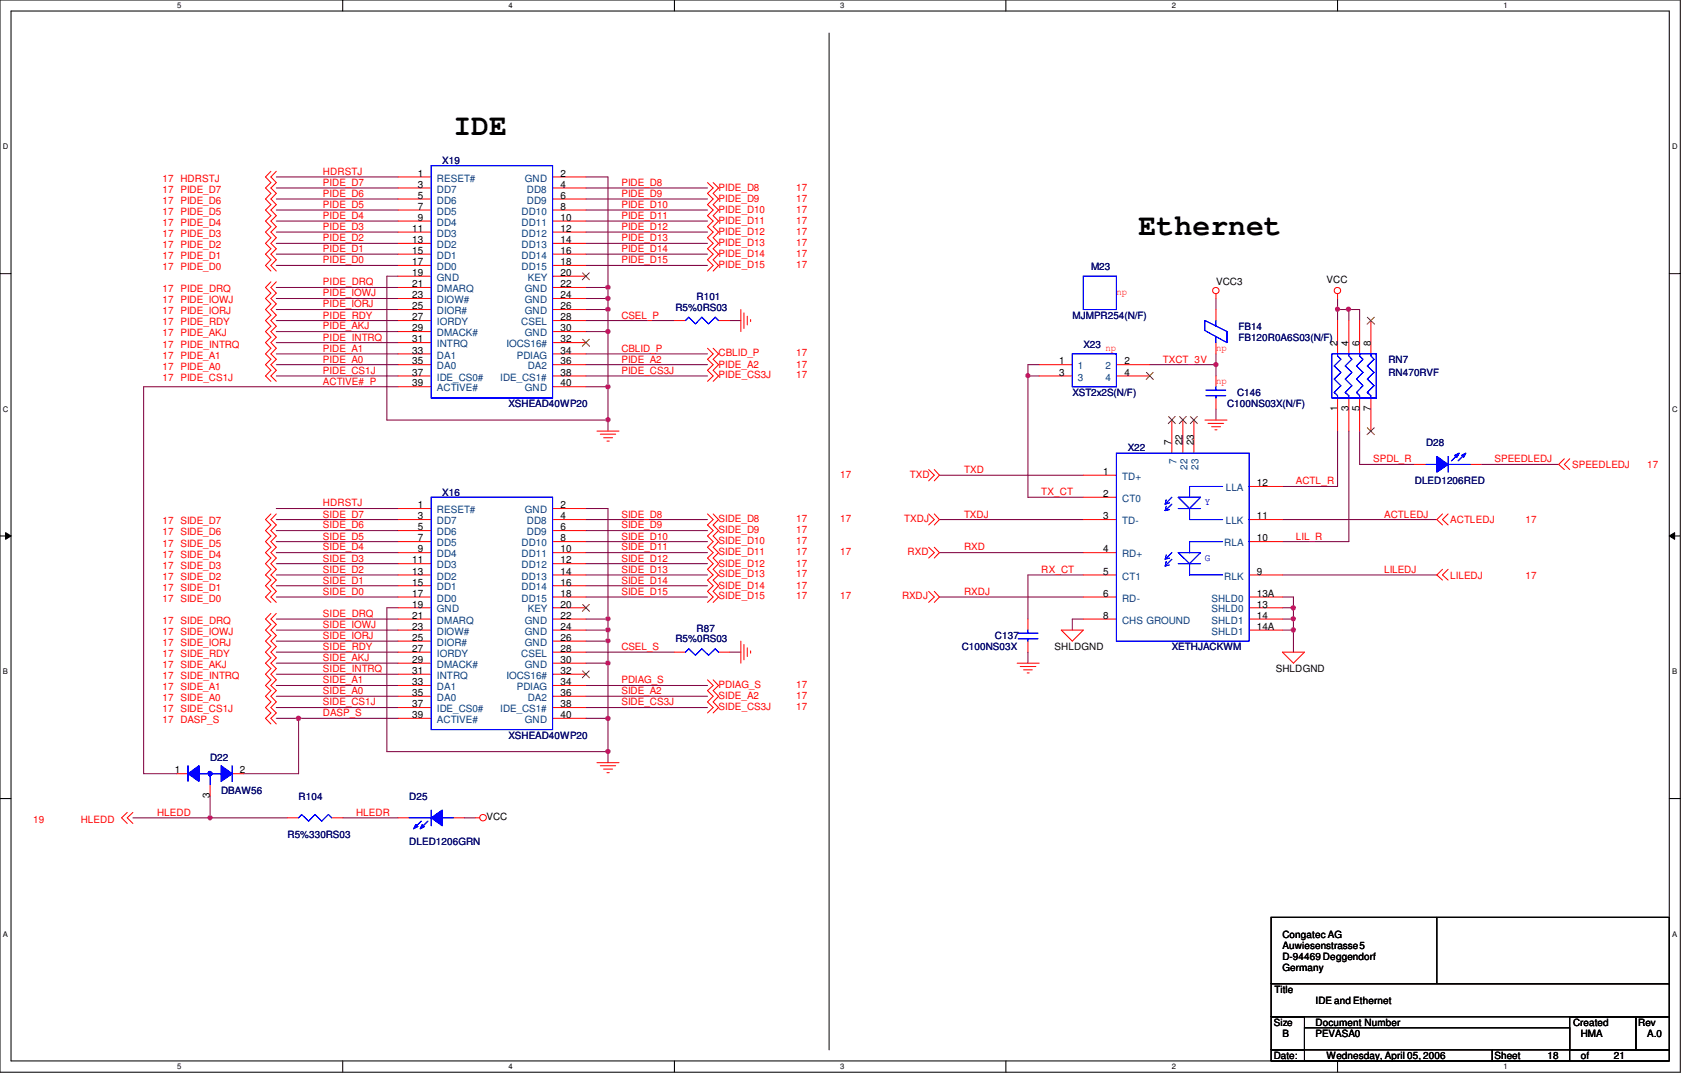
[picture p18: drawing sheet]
<svg xmlns="http://www.w3.org/2000/svg" width="278mm" height="177mm" viewBox="0 0 278 177" stroke-linecap="round" stroke-linejoin="round" font-family="sans-serif">
<defs><g id="words">
<g font-size="4.9">
<text x="74.8" y="22.4">IDE</text>
<text x="187.9" y="38.8">Ethernet</text>
</g>
<g font-size="1.7" fill="#f00">
<text x="53.3" y="28.8">HDRSTJ</text>
<text x="26.8" y="30">17 HDRSTJ</text>
<text x="26.8" y="35.5">17 PIDE_D5</text>
<text x="26.8" y="33.7">17 PIDE_D6</text>
<text x="26.8" y="31.8">17 PIDE_D7</text>
<text x="53.3" y="34.3">PIDE_D5</text>
<text x="53.3" y="32.5">PIDE_D6</text>
<text x="53.3" y="30.7">PIDE_D7</text>
<text x="102.5" y="30.7">PIDE_D8</text>
<text x="102.5" y="32.5">PIDE_D9</text>
<text x="102.5" y="34.3">PIDE_D10</text>
<text x="118.6" y="31.5">PIDE_D8</text>
<text x="118.6" y="33.3">PIDE_D9</text>
<text x="118.6" y="35.1">PIDE_D10</text>
<text x="131.4" y="31.5">17</text>
<text x="131.4" y="33.3">17</text>
<text x="131.4" y="35.1">17</text>
<text x="26.8" y="40.9">17 PIDE_D2</text>
<text x="26.8" y="39.1">17 PIDE_D3</text>
<text x="26.8" y="37.3">17 PIDE_D4</text>
<text x="53.3" y="41.6">PIDE_D1</text>
<text x="53.3" y="39.8">PIDE_D2</text>
<text x="53.3" y="38">PIDE_D3</text>
<text x="53.3" y="36.1">PIDE_D4</text>
<text x="102.5" y="36.1">PIDE_D11</text>
<text x="102.5" y="38">PIDE_D12</text>
<text x="102.5" y="39.8">PIDE_D13</text>
<text x="102.5" y="41.6">PIDE_D14</text>
<text x="118.6" y="36.9">PIDE_D11</text>
<text x="118.6" y="38.8">PIDE_D12</text>
<text x="118.6" y="40.6">PIDE_D13</text>
<text x="131.4" y="36.9">17</text>
<text x="131.4" y="38.8">17</text>
<text x="131.4" y="40.6">17</text>
<text x="26.8" y="44.6">17 PIDE_D0</text>
<text x="26.8" y="42.8">17 PIDE_D1</text>
<text x="53.3" y="43.4">PIDE_D0</text>
<text x="53.3" y="47.1">PIDE_DRQ</text>
<text x="102.5" y="43.4">PIDE_D15</text>
<text x="118.6" y="42.4">PIDE_D14</text>
<text x="118.6" y="44.2">PIDE_D15</text>
<text x="131.4" y="42.4">17</text>
<text x="131.4" y="44.2">17</text>
<text x="26.8" y="48.3">17 PIDE_DRQ</text>
<text x="26.8" y="53.7">17 PIDE_RDY</text>
<text x="26.8" y="51.9">17 PIDE_IORJ</text>
<text x="26.8" y="50">17 PIDE_IOWJ</text>
<text x="53.3" y="52.6">PIDE_RDY</text>
<text x="53.3" y="50.7">PIDE_IORJ</text>
<text x="53.3" y="48.9">PIDE_IOWJ</text>
<text x="102.5" y="52.6">CSEL_P</text>
<text x="184.2" y="48.8">np</text>
<text x="26.8" y="59.2">17 PIDE_A1</text>
<text x="26.8" y="57.4">17 PIDE_INTRQ</text>
<text x="26.8" y="55.5">17 PIDE_AKJ</text>
<text x="53.3" y="59.9">PIDE_A0</text>
<text x="53.3" y="58">PIDE_A1</text>
<text x="53.3" y="56.2">PIDE_INTRQ</text>
<text x="53.3" y="54.4">PIDE_AKJ</text>
<text x="102.5" y="59.9">PIDE_A2</text>
<text x="102.5" y="58">CBLID_P</text>
<text x="118.6" y="58.8">CBLID_P</text>
<text x="131.4" y="58.8">17</text>
<text x="182.4" y="57.9">np</text>
<text x="191.9" y="59.9">TXCT_3V</text>
<text x="200.7" y="57.9">np</text>
<text x="26.8" y="61">17 PIDE_A0</text>
<text x="26.8" y="62.9">17 PIDE_CS1J</text>
<text x="53.3" y="61.7">PIDE_CS1J</text>
<text x="53.3" y="63.5">ACTIVE#_P</text>
<text x="102.5" y="61.7">PIDE_CS3J</text>
<text x="118.6" y="60.7">PIDE_A2</text>
<text x="118.6" y="62.4">PIDE_CS3J</text>
<text x="131.4" y="60.7">17</text>
<text x="131.4" y="62.4">17</text>
<text x="200.7" y="63.4">np</text>
<text x="226.6" y="76.3">SPDL_R</text>
<text x="246.6" y="76.3">SPEEDLEDJ</text>
<text x="259.4" y="77.3">SPEEDLEDJ</text>
<text x="271.8" y="77.3">17</text>
<text x="53.3" y="83.6">HDRSTJ</text>
<text x="138.6" y="78.9">17</text>
<text x="150.1" y="78.9">TXD</text>
<text x="159.1" y="78.1">TXD</text>
<text x="171.8" y="81.7">TX_CT</text>
<text x="213.8" y="79.9">ACTL_R</text>
<text x="26.8" y="88.4">17 SIDE_D6</text>
<text x="26.8" y="86.5">17 SIDE_D7</text>
<text x="53.3" y="87.2">SIDE_D6</text>
<text x="53.3" y="85.4">SIDE_D7</text>
<text x="53.3" y="89.1">SIDE_D5</text>
<text x="102.5" y="85.4">SIDE_D8</text>
<text x="102.5" y="87.2">SIDE_D9</text>
<text x="102.5" y="89.1">SIDE_D10</text>
<text x="118.6" y="86.2">SIDE_D8</text>
<text x="118.6" y="88">SIDE_D9</text>
<text x="118.6" y="89.8">SIDE_D10</text>
<text x="131.4" y="86.2">17</text>
<text x="131.4" y="88">17</text>
<text x="131.4" y="89.8">17</text>
<text x="138.6" y="86.2">17</text>
<text x="149.2" y="86.2">TXDJ</text>
<text x="159.1" y="85.4">TXDJ</text>
<text x="213.8" y="89.1">LIL_R</text>
<text x="228.4" y="85.4">ACTLEDJ</text>
<text x="239.3" y="86.4">ACTLEDJ</text>
<text x="251.7" y="86.4">17</text>
<text x="26.8" y="95.7">17 SIDE_D2</text>
<text x="26.8" y="93.9">17 SIDE_D3</text>
<text x="26.8" y="92">17 SIDE_D4</text>
<text x="26.8" y="90.2">17 SIDE_D5</text>
<text x="53.3" y="94.5">SIDE_D2</text>
<text x="53.3" y="92.7">SIDE_D3</text>
<text x="53.3" y="90.8">SIDE_D4</text>
<text x="102.5" y="90.8">SIDE_D11</text>
<text x="102.5" y="92.7">SIDE_D12</text>
<text x="102.5" y="94.5">SIDE_D13</text>
<text x="118.6" y="91.7">SIDE_D11</text>
<text x="118.6" y="93.5">SIDE_D12</text>
<text x="118.6" y="95.3">SIDE_D13</text>
<text x="131.4" y="91.7">17</text>
<text x="131.4" y="93.5">17</text>
<text x="131.4" y="95.3">17</text>
<text x="138.6" y="91.7">17</text>
<text x="149.8" y="91.7">RXD</text>
<text x="159.1" y="90.8">RXD</text>
<text x="171.8" y="94.5">RX_CT</text>
<text x="228.4" y="94.5">LILEDJ</text>
<text x="239.3" y="95.5">LILEDJ</text>
<text x="251.7" y="95.5">17</text>
<text x="26.8" y="99.3">17 SIDE_D0</text>
<text x="26.8" y="97.5">17 SIDE_D1</text>
<text x="53.3" y="101.8">SIDE_DRQ</text>
<text x="53.3" y="98.2">SIDE_D0</text>
<text x="53.3" y="96.4">SIDE_D1</text>
<text x="102.5" y="96.4">SIDE_D14</text>
<text x="102.5" y="98.2">SIDE_D15</text>
<text x="118.6" y="97.2">SIDE_D14</text>
<text x="118.6" y="98.9">SIDE_D15</text>
<text x="131.4" y="97.2">17</text>
<text x="131.4" y="98.9">17</text>
<text x="138.6" y="98.9">17</text>
<text x="148.8" y="98.9">RXDJ</text>
<text x="159.1" y="98.2">RXDJ</text>
<text x="26.8" y="103">17 SIDE_DRQ</text>
<text x="26.8" y="106.6">17 SIDE_IORJ</text>
<text x="26.8" y="104.8">17 SIDE_IOWJ</text>
<text x="53.3" y="107.3">SIDE_RDY</text>
<text x="53.3" y="105.5">SIDE_IORJ</text>
<text x="53.3" y="103.7">SIDE_IOWJ</text>
<text x="102.5" y="107.3">CSEL_S</text>
<text x="26.8" y="112.1">17 SIDE_INTRQ</text>
<text x="26.8" y="110.2">17 SIDE_AKJ</text>
<text x="26.8" y="108.5">17 SIDE_RDY</text>
<text x="26.8" y="113.9">17 SIDE_A1</text>
<text x="53.3" y="112.8">SIDE_A1</text>
<text x="53.3" y="111">SIDE_INTRQ</text>
<text x="53.3" y="109.1">SIDE_AKJ</text>
<text x="102.5" y="112.8">PDIAG_S</text>
<text x="118.6" y="113.5">PDIAG_S</text>
<text x="131.4" y="113.5">17</text>
<text x="26.8" y="117.6">17 SIDE_CS1J</text>
<text x="26.8" y="119.4">17 DASP_S</text>
<text x="26.8" y="115.7">17 SIDE_A0</text>
<text x="53.3" y="114.6">SIDE_A0</text>
<text x="53.3" y="116.4">SIDE_CS1J</text>
<text x="53.3" y="118.2">DASP_S</text>
<text x="102.5" y="114.6">SIDE_A2</text>
<text x="102.5" y="116.4">SIDE_CS3J</text>
<text x="118.6" y="117.2">SIDE_CS3J</text>
<text x="118.6" y="115.4">SIDE_A2</text>
<text x="131.4" y="117.2">17</text>
<text x="131.4" y="115.4">17</text>
<text x="5.5" y="135.8">19</text>
<text x="13.3" y="135.8">HLEDD</text>
<text x="25.9" y="134.7">HLEDD</text>
<text x="58.8" y="134.7">HLEDR</text>
</g>
<g font-size="1.7">
<text x="69" y="29.2">1</text>
<text x="92.5" y="29.2">2</text>
<text x="69" y="31">3</text>
<text x="69" y="32.8">5</text>
<text x="69" y="34.6">7</text>
<text x="92.5" y="31">4</text>
<text x="92.5" y="32.8">6</text>
<text x="92.5" y="34.6">8</text>
<text x="68" y="38.3">11</text>
<text x="68" y="40.1">13</text>
<text x="68" y="41.9">15</text>
<text x="69" y="36.4">9</text>
<text x="92.5" y="36.4">10</text>
<text x="92.5" y="38.3">12</text>
<text x="92.5" y="40.1">14</text>
<text x="92.5" y="41.9">16</text>
<text x="68" y="43.8">17</text>
<text x="68" y="45.6">19</text>
<text x="68" y="47.4">21</text>
<text x="92.5" y="43.8">18</text>
<text x="92.5" y="45.6">20</text>
<text x="92.5" y="47.4">22</text>
<text x="200.7" y="47.1">VCC3</text>
<text x="218.9" y="46.8">VCC</text>
<text x="68" y="49.2">23</text>
<text x="68" y="51.1">25</text>
<text x="68" y="52.9">27</text>
<text x="92.5" y="49.2">24</text>
<text x="92.5" y="51.1">26</text>
<text x="92.5" y="52.9">28</text>
<text x="68" y="54.7">29</text>
<text x="68" y="56.5">31</text>
<text x="68" y="58.4">33</text>
<text x="92.5" y="54.7">30</text>
<text x="92.5" y="56.5">32</text>
<text x="92.5" y="58.4">34</text>
<text x="220.7" y="57.1" transform="rotate(-90 220.7 57.1)">2</text>
<text x="222.5" y="57.1" transform="rotate(-90 222.5 57.1)">4</text>
<text x="224.3" y="57.1" transform="rotate(-90 224.3 57.1)">6</text>
<text x="226.2" y="57.1" transform="rotate(-90 226.2 57.1)">8</text>
<text x="68" y="60.2">35</text>
<text x="68" y="62">37</text>
<text x="68" y="63.8">39</text>
<text x="92.5" y="60.2">36</text>
<text x="92.5" y="62">38</text>
<text x="92.5" y="63.8">40</text>
<text x="174.8" y="60.2">1</text>
<text x="174.8" y="62">3</text>
<text x="185.5" y="60.2">2</text>
<text x="185.5" y="62">4</text>
<text x="220.7" y="67.9" transform="rotate(-90 220.7 67.9)">1</text>
<text x="222.5" y="67.9" transform="rotate(-90 222.5 67.9)">3</text>
<text x="224.3" y="67.9" transform="rotate(-90 224.3 67.9)">5</text>
<text x="226.2" y="67.9" transform="rotate(-90 226.2 67.9)">7</text>
<text x="193.3" y="73.5" transform="rotate(-90 193.3 73.5)">7</text>
<text x="195.2" y="73.5" transform="rotate(-90 195.2 73.5)">22</text>
<text x="197" y="73.5" transform="rotate(-90 197 73.5)">23</text>
<text x="69" y="83.9">1</text>
<text x="92.5" y="83.9">2</text>
<text x="182" y="78.4">1</text>
<text x="182" y="82">2</text>
<text x="207.4" y="80.3">12</text>
<text x="69" y="85.7">3</text>
<text x="69" y="87.5">5</text>
<text x="69" y="89.4">7</text>
<text x="92.5" y="85.7">4</text>
<text x="92.5" y="87.5">6</text>
<text x="92.5" y="89.4">8</text>
<text x="182" y="85.7">3</text>
<text x="207.4" y="85.7">11</text>
<text x="207.4" y="89.4">10</text>
<text x="68" y="93">11</text>
<text x="68" y="94.9">13</text>
<text x="69" y="91.2">9</text>
<text x="92.5" y="91.2">10</text>
<text x="92.5" y="93">12</text>
<text x="92.5" y="94.9">14</text>
<text x="182" y="91.2">4</text>
<text x="182" y="94.9">5</text>
<text x="207.4" y="94.9">9</text>
<text x="68" y="96.6">15</text>
<text x="68" y="98.5">17</text>
<text x="68" y="100.3">19</text>
<text x="92.5" y="96.6">16</text>
<text x="92.5" y="98.5">18</text>
<text x="92.5" y="100.3">20</text>
<text x="182" y="98.5">6</text>
<text x="207.4" y="100.3">13</text>
<text x="207.4" y="98.5">13A</text>
<text x="68" y="102.2">21</text>
<text x="68" y="104">23</text>
<text x="68" y="105.8">25</text>
<text x="68" y="107.6">27</text>
<text x="92.5" y="102.2">22</text>
<text x="92.5" y="104">24</text>
<text x="92.5" y="105.8">26</text>
<text x="92.5" y="107.6">28</text>
<text x="174" y="107.3">SHLDGND</text>
<text x="182" y="102.2">8</text>
<text x="207.4" y="102.2">14</text>
<text x="207.4" y="104">14A</text>
<text x="68" y="109.4">29</text>
<text x="68" y="111.3">31</text>
<text x="68" y="113.1">33</text>
<text x="92.5" y="109.4">30</text>
<text x="92.5" y="111.3">32</text>
<text x="92.5" y="113.1">34</text>
<text x="210.5" y="111">SHLDGND</text>
<text x="68" y="114.9">35</text>
<text x="68" y="116.8">37</text>
<text x="68" y="118.5">39</text>
<text x="92.5" y="114.9">36</text>
<text x="92.5" y="116.8">38</text>
<text x="92.5" y="118.5">40</text>
<text x="28.8" y="127.7">1</text>
<text x="34.6" y="131.7" transform="rotate(-90 34.6 131.7)">3</text>
<text x="39.6" y="127.7">2</text>
<text x="80.3" y="135.4">VCC</text>
<text x="211.6" y="154.8">Congatec AG</text>
<text x="211.6" y="156.6">Auwiesenstrasse 5</text>
<text x="211.6" y="158.4">D-94469 Deggendorf</text>
<text x="211.6" y="160.3">Germany</text>
<text x="210.3" y="163.9">Title</text>
<text x="217.1" y="165.7">IDE and Ethernet</text>
<text x="210.2" y="169.4">Size</text>
<text x="211.6" y="171.2">B</text>
<text x="217.1" y="169.4">Document Number</text>
<text x="217.1" y="171.2">PEVASA0</text>
<text x="259.6" y="169.4">Created</text>
<text x="260.9" y="171.2">HMA</text>
<text x="270.3" y="169.4">Rev</text>
<text x="271.8" y="171.2">A.0</text>
<text x="210.2" y="174.8">Date:</text>
<text x="218.9" y="174.8">Wednesday, April 05, 2006</text>
<text x="246.6" y="174.8">Sheet</text>
<text x="255.4" y="174.8">18</text>
<text x="260.9" y="174.8">of</text>
<text x="266.3" y="174.8">21</text>
</g>
<g font-size="1.7" fill="#004080">
<text x="72.1" y="30">RESET#</text>
<text x="86.6" y="30">GND</text>
<text x="72.1" y="31.8">DD7</text>
<text x="72.1" y="33.6">DD6</text>
<text x="72.1" y="35.4">DD5</text>
<text x="86.1" y="35.4">DD10</text>
<text x="87" y="31.8">DD8</text>
<text x="87" y="33.6">DD9</text>
<text x="72.1" y="37.3">DD4</text>
<text x="72.1" y="39.1">DD3</text>
<text x="72.1" y="40.9">DD2</text>
<text x="86.1" y="37.3">DD11</text>
<text x="86.1" y="39.1">DD12</text>
<text x="86.1" y="40.9">DD13</text>
<text x="72.1" y="42.7">DD1</text>
<text x="72.1" y="44.6">DD0</text>
<text x="72.1" y="46.4">GND</text>
<text x="86.1" y="42.7">DD14</text>
<text x="86.1" y="44.6">DD15</text>
<text x="87.1" y="46.4">KEY</text>
<text x="72.1" y="48.2">DMARQ</text>
<text x="72.1" y="50">DIOW#</text>
<text x="72.1" y="51.9">DIOR#</text>
<text x="72.1" y="53.7">IORDY</text>
<text x="86" y="53.7">CSEL</text>
<text x="86.6" y="48.2">GND</text>
<text x="86.6" y="50">GND</text>
<text x="86.6" y="51.9">GND</text>
<text x="72.1" y="55.5">DMACK#</text>
<text x="72.1" y="57.3">INTRQ</text>
<text x="72.1" y="59.2">DA1</text>
<text x="83.6" y="57.3">IOCS16#</text>
<text x="85.3" y="59.2">PDIAG</text>
<text x="86.6" y="55.5">GND</text>
<text x="72.1" y="61">DA0</text>
<text x="72.1" y="62.8">IDE_CS0#</text>
<text x="72.1" y="64.6">ACTIVE#</text>
<text x="82.6" y="62.8">IDE_CS1#</text>
<text x="86.6" y="64.6">GND</text>
<text x="87.1" y="61">DA2</text>
<text x="177.9" y="61">1</text>
<text x="177.9" y="62.8">3</text>
<text x="182.4" y="61">2</text>
<text x="182.4" y="62.8">4</text>
<text x="194.1" y="76.7" transform="rotate(-90 194.1 76.7)">7</text>
<text x="196" y="77.6" transform="rotate(-90 196 77.6)">22</text>
<text x="197.8" y="77.6" transform="rotate(-90 197.8 77.6)">23</text>
<text x="185.2" y="79.2">TD+</text>
<text x="185.2" y="82.8">CT0</text>
<text x="202.3" y="81.1">LLA</text>
<text x="72.1" y="84.7">RESET#</text>
<text x="72.1" y="86.5">DD7</text>
<text x="72.1" y="88.3">DD6</text>
<text x="86.6" y="84.7">GND</text>
<text x="87" y="86.5">DD8</text>
<text x="87" y="88.3">DD9</text>
<text x="185.2" y="86.5">TD-</text>
<text x="202.3" y="86.5">LLK</text>
<text x="72.1" y="90.2">DD5</text>
<text x="72.1" y="92">DD4</text>
<text x="72.1" y="93.8">DD3</text>
<text x="72.1" y="95.7">DD2</text>
<text x="86.1" y="90.2">DD10</text>
<text x="86.1" y="92">DD11</text>
<text x="86.1" y="93.8">DD12</text>
<text x="86.1" y="95.7">DD13</text>
<text x="185.2" y="92">RD+</text>
<text x="185.2" y="95.7">CT1</text>
<text x="202" y="90.2">RLA</text>
<text x="202" y="95.7">RLK</text>
<text x="72.1" y="97.5">DD1</text>
<text x="72.1" y="99.3">DD0</text>
<text x="72.1" y="101.1">GND</text>
<text x="86.1" y="97.5">DD14</text>
<text x="86.1" y="99.3">DD15</text>
<text x="87.1" y="101.1">KEY</text>
<text x="185.2" y="99.3">RD-</text>
<text x="199.9" y="101.1">SHLD0</text>
<text x="199.9" y="99.3">SHLD0</text>
<text x="72.1" y="103">DMARQ</text>
<text x="72.1" y="104.8">DIOW#</text>
<text x="72.1" y="106.6">DIOR#</text>
<text x="86.6" y="103">GND</text>
<text x="86.6" y="104.8">GND</text>
<text x="86.6" y="106.6">GND</text>
<text x="185.2" y="103">CHS GROUND</text>
<text x="199.9" y="103">SHLD1</text>
<text x="199.9" y="104.8">SHLD1</text>
<text x="72.1" y="108.4">IORDY</text>
<text x="72.1" y="110.2">DMACK#</text>
<text x="72.1" y="112.1">INTRQ</text>
<text x="72.1" y="113.9">DA1</text>
<text x="83.6" y="112.1">IOCS16#</text>
<text x="85.3" y="113.9">PDIAG</text>
<text x="86" y="108.4">CSEL</text>
<text x="86.6" y="110.2">GND</text>
<text x="72.1" y="115.7">DA0</text>
<text x="72.1" y="117.5">IDE_CS0#</text>
<text x="72.1" y="119.3">ACTIVE#</text>
<text x="82.6" y="117.5">IDE_CS1#</text>
<text x="86.6" y="119.3">GND</text>
<text x="87.1" y="115.7">DA2</text>
</g>
<g font-size="1.7" fill="#000080">
<text x="73" y="27.1">X19</text>
<text x="180" y="44.6">M23</text>
<text x="111.5" y="51.3">R5%0RS03</text>
<text x="114.9" y="49.5">R101</text>
<text x="177" y="52.6">MJMPR254(N/F)</text>
<text x="178.8" y="57.4">X23</text>
<text x="204.3" y="54.4">FB14</text>
<text x="204.3" y="56.3">FB120R0A6S03(N/F)</text>
<text x="229.1" y="59.9">RN7</text>
<text x="177" y="65.4">XST2x2S(N/F)</text>
<text x="204.1" y="65.4">C146</text>
<text x="229.1" y="62.1">RN470RVF</text>
<text x="83.9" y="67.2">XSHEAD40WP20</text>
<text x="202.5" y="67.2">C100NS03X(N/F)</text>
<text x="186.1" y="74.5">X22</text>
<text x="235.3" y="73.6">D28</text>
<text x="73" y="81.8">X16</text>
<text x="233.5" y="80">DLED1206RED</text>
<text x="111.5" y="106">R5%0RS03</text>
<text x="114.9" y="104.3">R87</text>
<text x="158.7" y="107.3">C100NS03X</text>
<text x="164.2" y="105.5">C137</text>
<text x="193.4" y="107.3">XETHJACKWM</text>
<text x="34.7" y="125.6">D22</text>
<text x="83.9" y="121.9">XSHEAD40WP20</text>
<text x="36.5" y="131.1">DBAW56</text>
<text x="49.3" y="132">R104</text>
<text x="67.5" y="132">D25</text>
<text x="47.5" y="138.3">R5%330RS03</text>
<text x="67.5" y="139.4">DLED1206GRN</text>
</g>
<g font-size="1.7" fill="#00f">
<text x="198.8" y="83.4">Y</text>
<text x="198.8" y="92.5">G</text>
</g>
<g font-size="1.3">
<text x="29.2" y="1.4">5</text>
<text x="83.9" y="1.4">4</text>
<text x="138.6" y="1.4">3</text>
<text x="193.4" y="1.4">2</text>
<text x="248.1" y="1.4">1</text>
<text x=".5" y="24.6">D</text>
<text x="275.9" y="24.6">D</text>
<text x=".5" y="68">C</text>
<text x="275.9" y="68">C</text>
<text x=".5" y="111.3">B</text>
<text x="275.9" y="111.3">B</text>
<text x=".5" y="154.6">A</text>
<text x="275.9" y="154.6">A</text>
<text x="29.2" y="176.5">5</text>
<text x="83.9" y="176.5">4</text>
<text x="138.6" y="176.5">3</text>
<text x="193.4" y="176.5">2</text>
<text x="248.1" y="176.5">1</text>
</g>
</g></defs>
<g fill="none" stroke="#000" stroke-width=".17">
<path d="M0 0h277.3v177h-277.3zM56.6 0v1.8M111.3 0v1.8M166 0v1.8M220.7 0v1.8M1.8 1.8h273.7v173.3h-273.7zM0 45.2h1.8M275.5 45.2h1.8M0 88.5h1.8M.9 87.9l.9 .6-.9 .5zM275.5 88.5l.8-.6v1.1zM275.5 88.5h1.8"/>
<path d="M0 131.8h1.8M275.5 131.8h1.8M56.6 175.1v1.9M111.3 175.1v1.9M166 175.1v1.9M220.7 175.1v1.9"/>
</g>
<path d="M.9 87.9l.9 .6-.9 .5zM275.5 88.5l.8-.6v1.1z" fill="#000"/>
<g fill="none" stroke="#800040" stroke-width=".17">
<path d="M45.6 87.6h20.1M45.6 85.8h20.1M96.7 87.6h20M96.7 85.8h20M96.7 89.4h20M96.7 91.2h20M96.7 93h20M96.7 94.9h20M96.7 96.7h20M96.7 98.5h20M45.6 114.9h20.1M45.6 113.2h20.1"/>
<path d="M45.6 116.8h20.1M45.6 111.3h20.1M45.6 109.5h20.1M45.6 102.2h20.1M45.6 107.6h20.1M45.6 105.8h20.1M45.6 104h20.1M49.3 118.6h16.4M96.7 114.9h20M96.7 116.8h20"/>
</g>
<circle cx="49.2" cy="118.6" r=".37" fill="#f0f"/>
<circle cx="49.2" cy="118.6" r=".37" fill="none" stroke="#f0f" stroke-width=".17"/>
<g fill="none" stroke="#800040" stroke-width=".17">
<path d="M45.6 29.2h20.1M45.6 38.3h20.1M45.6 36.5h20.1M45.6 34.7h20.1M45.6 32.8h20.1M45.6 31h20.1M96.7 29.2h3.6v20.1M96.7 38.3h20M96.7 36.5h20M96.7 34.7h20M96.7 32.8h20M96.7 31h20"/>
<path d="M45.6 43.8h20.1M45.6 42h20.1M45.6 40.2h20.1M45.6 58.4h20.1M45.6 56.6h20.1M45.6 54.7h20.1M45.6 47.5h20.1M45.6 52.9h20.1M45.6 51.1h20.1M45.6 49.3h20.1M96.7 43.8h20M96.7 42h20"/>
<path d="M96.7 40.2h20M96.7 58.4h20M96.7 47.5h3.6M96.7 52.9h14.6M23.7 63.8h42M45.6 60.2h20.1M45.6 62.1h20.1M96.7 60.2h20M96.7 62.1h20M45.6 98.5h20.1M45.6 96.7h20.1M45.6 94.9h20.1"/>
<path d="M45.6 93h20.1M45.6 91.2h20.1M45.6 89.4h20.1M45.6 83.9h20.1M96.7 113.2h20"/>
</g>
<circle cx="100.3" cy="47.4" r=".35" fill="#f0f"/>
<circle cx="100.3" cy="47.4" r=".35" fill="none" stroke="#f0f" stroke-width=".17"/>
<path d="M96.7 49.3h3.6v1.8" fill="none" stroke="#800040" stroke-width=".17"/>
<circle cx="100.3" cy="49.2" r=".35" fill="#f0f"/>
<circle cx="100.3" cy="49.2" r=".35" fill="none" stroke="#f0f" stroke-width=".17"/>
<path d="M96.7 51.1h3.6v3.6" fill="none" stroke="#800040" stroke-width=".17"/>
<circle cx="100.3" cy="51.1" r=".35" fill="#f0f"/>
<circle cx="100.3" cy="51.1" r=".35" fill="none" stroke="#f0f" stroke-width=".17"/>
<path d="M65.7 45.6h-1.9v23.7h36.5M96.7 54.7h3.6M96.7 63.8h3.6" fill="none" stroke="#800040" stroke-width=".17"/>
<circle cx="100.3" cy="69.3" r=".35" fill="#f0f"/>
<circle cx="100.3" cy="69.3" r=".35" fill="none" stroke="#f0f" stroke-width=".17"/>
<path d="M120.4 52.9h1.9M100.3 69.3v1.9M96.7 83.9h3.6v20.1M96.7 107.6h14.6M96.7 102.2h3.6M120.4 107.6h1.9" fill="none" stroke="#800040" stroke-width=".17"/>
<circle cx="100.3" cy="102.1" r=".35" fill="#f0f"/>
<circle cx="100.3" cy="102.1" r=".35" fill="none" stroke="#f0f" stroke-width=".17"/>
<path d="M96.7 104h3.6v1.8" fill="none" stroke="#800040" stroke-width=".17"/>
<circle cx="100.3" cy="104" r=".36" fill="#f0f"/>
<circle cx="100.3" cy="104" r=".36" fill="none" stroke="#f0f" stroke-width=".17"/>
<path d="M96.7 105.8h3.6v3.7" fill="none" stroke="#800040" stroke-width=".17"/>
<circle cx="100.3" cy="105.8" r=".35" fill="#f0f"/>
<circle cx="100.3" cy="105.8" r=".35" fill="none" stroke="#f0f" stroke-width=".17"/>
<path d="M96.7 109.5h3.6M100.3 118.6v5.5" fill="none" stroke="#800040" stroke-width=".17"/>
<circle cx="100.3" cy="118.6" r=".36" fill="#f0f"/>
<circle cx="100.3" cy="118.6" r=".36" fill="none" stroke="#f0f" stroke-width=".17"/>
<path d="M96.7 118.6h3.6M63.8 124.1h36.5" fill="none" stroke="#800040" stroke-width=".17"/>
<circle cx="100.3" cy="124" r=".35" fill="#f0f"/>
<circle cx="100.3" cy="124" r=".35" fill="none" stroke="#f0f" stroke-width=".17"/>
<path d="M100.3 54.7v9.1M65.7 100.3h-1.9v23.8M100.3 124.1v1.8" fill="none" stroke="#800040" stroke-width=".17"/>
<circle cx="100.3" cy="54.7" r=".36" fill="#f0f"/>
<circle cx="100.3" cy="54.7" r=".36" fill="none" stroke="#f0f" stroke-width=".17"/>
<path d="M100.3 63.8v5.5" fill="none" stroke="#800040" stroke-width=".17"/>
<circle cx="100.3" cy="63.9" r=".35" fill="#f0f"/>
<circle cx="100.3" cy="63.9" r=".35" fill="none" stroke="#f0f" stroke-width=".17"/>
<path d="M100.3 109.5v9.1" fill="none" stroke="#800040" stroke-width=".17"/>
<circle cx="100.3" cy="109.4" r=".35" fill="#f0f"/>
<circle cx="100.3" cy="109.4" r=".35" fill="none" stroke="#f0f" stroke-width=".17"/>
<path d="M23.7 63.8v63.9h5.5M45.6 118.6h3.7v9.1h-9.1M34.7 131.4v3.6" fill="none" stroke="#800040" stroke-width=".17"/>
<circle cx="34.7" cy="135" r=".35" fill="#f0f"/>
<circle cx="34.7" cy="135" r=".35" fill="none" stroke="#f0f" stroke-width=".17"/>
<path d="M155 78.4h23.8M244.4 76.7h12.8M155 91.2h23.8M155 98.5h23.8M155 85.8h23.8M211.6 85.8h25.5M211.6 94.9h25.5M178.8 102.2h-1.9v1.8M211.6 102.2h1.8M34.7 135h12.8M56.6 135h9.1M76.6 135h1.8" fill="none" stroke="#800040" stroke-width=".17"/>
<circle cx="213.4" cy="102.1" r=".36" fill="#f0f"/>
<circle cx="213.4" cy="102.1" r=".36" fill="none" stroke="#f0f" stroke-width=".17"/>
<path d="M220.7 49.3v1.8M224.4 51.1h-1.8v1.8M220.7 71.2v9.1h-9.1M222.6 71.2v18.2h-11M213.4 104v3.6" fill="none" stroke="#800040" stroke-width=".17"/>
<circle cx="222.5" cy="51.1" r=".35" fill="#f0f"/>
<circle cx="222.5" cy="51.1" r=".35" fill="none" stroke="#f0f" stroke-width=".17"/>
<path d="M220.7 51.1v1.8M224.4 51.1v1.8M169.6 62.1v20h9.2M224.4 71.2v5.5h9.1M178.8 94.9h-9.2v7.3M169.6 107.6v1.9" fill="none" stroke="#800040" stroke-width=".17"/>
<circle cx="169.6" cy="62" r=".35" fill="#f0f"/>
<circle cx="169.6" cy="62" r=".35" fill="none" stroke="#f0f" stroke-width=".17"/>
<path d="M171.5 60.2h-1.9v1.9h1.9M200.7 60.2v1.9" fill="none" stroke="#800040" stroke-width=".17"/>
<circle cx="200.6" cy="60.2" r=".35" fill="#f0f"/>
<circle cx="200.6" cy="60.2" r=".35" fill="none" stroke="#f0f" stroke-width=".17"/>
<path d="M200.7 58.4v1.8h-11M200.7 49.3v1.8M200.7 67.5v1.8M213.4 100.3v1.9" fill="none" stroke="#800040" stroke-width=".17"/>
<circle cx="213.4" cy="100.3" r=".37" fill="#f0f"/>
<circle cx="213.4" cy="100.3" r=".37" fill="none" stroke="#f0f" stroke-width=".17"/>
<path d="M220.7 51.1h1.9M211.6 100.3h1.8" fill="none" stroke="#800040" stroke-width=".17"/>
<circle cx="220.7" cy="51.1" r=".36" fill="#f0f"/>
<circle cx="220.7" cy="51.1" r=".36" fill="none" stroke="#f0f" stroke-width=".17"/>
<path d="M211.6 98.5h1.8v1.8M211.6 104h1.8M21.9 135h12.8" fill="none" stroke="#800040" stroke-width=".17"/>
<circle cx="213.4" cy="104" r=".37" fill="#f0f"/>
<circle cx="213.4" cy="104" r=".37" fill="none" stroke="#f0f" stroke-width=".17"/>
<path d="M213.4 102.2v1.8" fill="none" stroke="#800040" stroke-width=".17"/>
<g fill="none" stroke="#f00" stroke-width=".17">
<path d="M44.7 28.3l-.9 .9 .9 .9-.9 .9 .9 .9-.9 .9 .9 1-.9 .9 .9 .9-.9 .9 .9 .9-.9 .9 .9 .9-.9 1 .9 .9-.9 .9 .9 .9-.9 .9 .9 .9M45.6 28.3l-.9 .9 .9 .9-.9 .9 .9 .9-.9 .9 .9 1-.9 .9 .9 .9-.9 .9 .9 .9-.9 .9 .9 .9-.9 1 .9 .9-.9 .9 .9 .9-.9 .9 .9 .9M116.7 30.1l1 .9-1 .9 1 .9-1 1 1 .9-1 .9 1 .9-1 .9 1 .9-1 .9 1 1-1 .9 1 .9-1 .9 1 .9-1 .9M117.7 30.1l.9 .9-.9 .9 .9 .9-.9 1 .9 .9-.9 .9 .9 .9-.9 .9 .9 .9-.9 .9 .9 1-.9 .9 .9 .9-.9 .9 .9 .9-.9 .9M44.7 46.5l-.9 1 .9 .9-.9 .9 .9 .9-.9 .9 .9 .9-.9 .9 .9 .9-.9 .9 .9 1-.9 .9 .9 .9-.9 .9 .9 .9-.9 .9 .9 .9-.9 1 .9 .8M45.6 46.5l-.9 1 .9 .9-.9 .9 .9 .9-.9 .9 .9 .9-.9 .9 .9 .9-.9 .9 .9 1-.9 .9 .9 .9-.9 .9 .9 .9-.9 .9 .9 .9-.9 1 .9 .8M116.7 57.5l1 .9-1 .9 1 .9-1 .9 1 1-1 .8M117.7 57.5l.9 .9-.9 .9 .9 .9-.9 .9 .9 1-.9 .8M122.3 51.1v3.6M122.8 51.6v2.6M123.3 52.2v1.4M123.9 52.7v.4"/>
<path d="M200.7 48.5v.8M200.7 51.1v1.8M200.7 56.6v1.8M220.7 48.5v.8M98.5 71.2h3.6M99.1 71.7h2.5M99.6 72.3h1.5M100.2 72.8h.3M153.2 77.5l1 .9-1 1M154.2 77.5l.8 .9-.8 1M171.5 60.2h5.4M171.5 62.1h5.4"/>
<path d="M184.2 60.2h5.5M184.2 62.1h5.5M198.8 69.3h3.7M199.3 69.9h2.6M199.9 70.4h1.5M200.5 70.9h.3M200.7 62.1v1.7M200.7 65.7v1.8M233.5 76.7h1.8M242.6 76.7h1.8M258.1 75.7l-.9 1 .9 .8M259 75.7l-.9 1 .9 .8"/>
<path d="M44.7 84.8l-.9 1 .9 .9-.9 .9 .9 .9-.9 .9 .9 .9-.9 .9 .9 .9-.9 .9 .9 1-.9 .9 .9 .9-.9 .9 .9 .9-.9 .9 .9 .9M45.6 84.8l-.9 1 .9 .9-.9 .9 .9 .9-.9 .9 .9 .9-.9 .9 .9 .9-.9 .9 .9 1-.9 .9 .9 .9-.9 .9 .9 .9-.9 .9 .9 .9M65.7 83.9h5.5M65.7 85.8h5.5M65.7 87.6h5.5M65.7 89.4h5.5M65.7 91.2h5.5M65.7 93h5.5M65.7 94.9h5.5M65.7 96.7h5.5M65.7 98.5h5.5M91.2 83.9h5.5"/>
<path d="M91.2 85.8h5.5M91.2 87.6h5.5M91.2 89.4h5.5M91.2 91.2h5.5M91.2 93h5.5M91.2 94.9h5.5M91.2 96.7h5.5M91.2 98.5h5.5M116.7 84.8l1 1-1 .9 1 .9-1 .9 1 .9-1 .9 1 .9-1 .9 1 .9-1 1 1 .9-1 .9 1 .9-1 .9 1 .9-1 .9M117.7 84.8l.9 1-.9 .9 .9 .9-.9 .9 .9 .9-.9 .9 .9 .9-.9 .9 .9 .9-.9 1 .9 .9-.9 .9 .9 .9-.9 .9 .9 .9-.9 .9M153.2 90.3l1 .9-1 .9M153.2 97.6l1 .9-1 .9"/>
<path d="M153.2 84.8l1 1-1 .9M154.2 90.3l.8 .9-.8 .9M154.2 97.6l.8 .9-.8 .9M154.2 84.8l.8 1-.8 .9M238 84.8l-.9 1 .9 .9M238 94l-.9 .9 .9 .9M239 94l-1 .9 1 .9M239 84.8l-1 1 1 .9M44.7 101.3l-.9 .9 .9 .9-.9 .9 .9 .9-.9 .9 .9 .9-.9 .9 .9 1-.9 .9 .9 .9-.9 .9 .9 .9-.9 1 .9 .8-.9 .9 .9 1-.9 .9 .9 .9-.9 .9 .9 .9M45.6 101.3l-.9 .9 .9 .9-.9 .9 .9 .9-.9 .9 .9 .9-.9 .9 .9 1-.9 .9 .9 .9-.9 .9 .9 .9-.9 1 .9 .8-.9 .9 .9 1-.9 .9 .9 .9-.9 .9 .9 .9M65.7 109.5h5.5M65.7 107.6h5.5"/>
<path d="M65.7 104h5.5M65.7 100.3h5.5M65.7 102.2h5.5M65.7 105.8h5.5M65.7 111.3h5.5M65.7 113.2h5.5M65.7 114.9h5.5M65.7 116.8h5.5M65.7 118.6h5.5M91.2 109.5h5.5M91.2 107.6h5.5M91.2 104h5.5"/>
<path d="M91.2 100.3h5.5M91.2 102.2h5.5M91.2 105.8h5.5M91.2 111.3h5.5M91.2 113.2h5.5M91.2 114.9h5.5M91.2 116.8h5.5M91.2 118.6h5.5M116.7 112.2l1 1-1 .8 1 .9-1 1 1 .9-1 .9M117.7 112.2l.9 1-.9 .8 .9 .9-.9 1 .9 .9-.9 .9M122.3 105.8v3.7M122.8 106.4v2.5"/>
<path d="M123.3 106.9v1.5M123.9 107.4v.4M167.8 109.5h3.7M168.4 110h2.5M168.9 110.6h1.4M169.5 111.1h.3M175.1 104h3.7l-1.9 1.8zM211.6 107.6h3.7l-1.9 1.9zM21 134.1l-.9 .9 .9 .9M21.9 134.1l-.9 .9 .9 .9M78.4 135h.8M98.5 125.9h3.6"/>
<path d="M99.1 126.4h2.5M99.6 127h1.5M100.2 127.5h.3"/>
<circle cx="200.6" cy="48" r=".52"/>
<circle cx="220.7" cy="48" r=".53"/>
<circle cx="79.7" cy="135" r=".54"/>
</g>
<path d="M136.8 5.5v167.8M209.8 151.4h65.7v11h-65.7zM237.1 151.4v11M209.8 162.4h65.7v5.4h-65.7zM209.8 167.8h5.5v5.5h-5.5zM209.8 173.3h36.4v1.8h-36.4zM215.3 169.7h43.7v5.4h-43.7zM246.2 173.3h29.3v1.8h-29.3zM259 167.8h10.9v5.5h-10.9zM269.9 167.8h5.6v5.5h-5.6z" fill="none" stroke="#000" stroke-width=".17"/>
<g fill="none" stroke="#00f" stroke-width=".17">
<path d="M176.9 58.4h7.3v5.4h-7.3zM178.8 45.6h5.4v5.5h-5.4zM198.8 52.9l3.7 1.8v1.9l-3.7-2zM200.7 52.9v.9M200.7 55.7v.9M199 64.4h3.3M199 65.3h3.3M200.7 63.8v.6M200.7 65.3v.4M235.3 76.7h1.8M239 75.4v2.5M239 76.7h3.6"/>
<path d="M71.2 82.1h20v38.3h-20z"/>
</g>
<path d="M189.2 61.5l1.1 1.2M190.3 61.5l-1.2 1.2M96.1 99.8l1.2 1.1M97.2 99.8l-1.1 1.1M96.1 110.7l1.2 1.2M97.2 110.7l-1.1 1.2" fill="none" stroke="#804000" stroke-width=".17"/>
<path d="M237.1 75.4l1.9 1.3-1.9 1.2z" fill="#00f"/>
<path d="M237.1 75.4l1.9 1.3-1.9 1.2z" fill="none" stroke="#00f" stroke-width=".17"/>
<path d="M241.2 75.2l.7-.4-.4 .7z" fill="#00f"/>
<path d="M241.2 75.2l.7-.4-.4 .7z" fill="none" stroke="#00f" stroke-width=".17"/>
<path d="M240 75.2l.8-.4-.4 .7z" fill="#00f"/>
<path d="M235.3 76.7h1.8M239 75.4v2.5M239 76.7h3.6M240 75.2l.8-.4-.4 .7zM240.6 75l-1.1 1.1M241.7 75l-1.1 1.1" fill="none" stroke="#00f" stroke-width=".17"/>
<path d="M237.1 75.4l1.9 1.3-1.9 1.2z" fill="#00f"/>
<path d="M237.1 75.4l1.9 1.3-1.9 1.2z" fill="none" stroke="#00f" stroke-width=".17"/>
<path d="M241.2 75.2l.7-.4-.4 .7z" fill="#00f"/>
<path d="M241.2 75.2l.7-.4-.4 .7z" fill="none" stroke="#00f" stroke-width=".17"/>
<path d="M240 75.2l.8-.4-.4 .7z" fill="#00f"/>
<g fill="none" stroke="#00f" stroke-width=".17">
<path d="M184.2 74.8h21.9v31h-21.9zM240 75.2l.8-.4-.4 .7zM240.6 75l-1.1 1.1M241.7 75l-1.1 1.1M192.4 82.5l-.1 .7M192.4 83.6l-.1 .7M192.4 92.7l-.1 .7M192.4 91.6l-.1 .7M193 83l-.7 .2M193 84.1l-.7 .2M193 92.1l-.7 .2M193 93.3l-.7 .1"/>
<path d="M193.4 82.1l-1.1 1.1M193.4 83.2l-1.1 1.1M193.4 91.2l-1.1 1.1M193.4 92.3l-1.1 1.1M194.4 82.1h3.7l-1.8 1.8zM194.4 83.9h3.7M194.4 91.2h3.7l-1.8 1.8zM194.4 93h3.7M196.3 83.9v1.9h5.5M196.3 93v1.9h5.5M201.8 80.3h-5.5v1.8M201.8 89.4h-5.5v1.8"/>
<path d="M113.1 107.6l.6-.5 1.1 1.1 1-1.1 1.1 1.1 1.1-1.1 .6 .5M168 104.5h3.3M168 105.4h3.3M169.6 104v.5M169.6 105.4v.4M49.3 135l.5-.6 1.1 1.1 1.1-1.1 1.1 1.1 1.1-1.1 .5 .6M67.5 135h3.7M71.2 133.7v2.6M73 135h1.8"/>
</g>
<g fill="none" stroke="#f00" stroke-width=".17">
<path d="M178.8 78.4h5.4M193.4 69.3v5.5M195.2 69.3v5.5M197 69.3v5.5M178.8 82.1h5.4M178.8 85.8h5.4M178.8 91.2h5.4M178.8 94.9h5.4M178.8 98.5h5.4M206.1 85.8h5.5M206.1 94.9h5.5M206.1 98.5h5.5"/>
<path d="M206.1 80.3h5.5M206.1 89.4h5.5M111.3 107.6h1.8M118.6 107.6h1.8M169.6 102.2v1.8M169.6 105.8v1.8M178.8 102.2h5.4M206.1 102.2h5.5M206.1 100.3h5.5M206.1 104h5.5M47.5 135h1.8M54.7 135h1.9"/>
<path d="M65.7 135h1.8M74.8 135h1.8"/>
</g>
<path d="M192.8 68.7l1.2 1.2M193.9 68.7l-1.1 1.2M194.6 68.7l1.2 1.2M195.7 68.7l-1.1 1.2M196.4 68.7l1.2 1.2M197.6 68.7l-1.2 1.2" fill="none" stroke="#804000" stroke-width=".17"/>
<path d="M71.2 135l1.8-1.3v2.6z" fill="#00f"/>
<path d="M71.2 135l1.8-1.3v2.6z" fill="none" stroke="#00f" stroke-width=".17"/>
<path d="M68.6 136.1l.4 .3-.8 .4z" fill="#00f"/>
<path d="M68.6 136.1l.4 .3-.8 .4z" fill="none" stroke="#00f" stroke-width=".17"/>
<path d="M69.7 136.1l.4 .3-.8 .4z" fill="#00f"/>
<path d="M67.5 135h3.7M69.5 135.5l-1.1 1.1M69.7 136.1l.4 .3-.8 .4zM70.6 135.5l-1.1 1.1M71.2 133.7v2.6M73 135h1.8" fill="none" stroke="#00f" stroke-width=".17"/>
<path d="M71.2 135l1.8-1.3v2.6z" fill="#00f"/>
<path d="M71.2 135l1.8-1.3v2.6z" fill="none" stroke="#00f" stroke-width=".17"/>
<path d="M68.6 136.1l.4 .3-.8 .4z" fill="#00f"/>
<path d="M68.6 136.1l.4 .3-.8 .4z" fill="none" stroke="#00f" stroke-width=".17"/>
<path d="M69.7 136.1l.4 .3-.8 .4z" fill="#00f"/>
<path d="M69.5 135.5l-1.1 1.1M69.7 136.1l.4 .3-.8 .4zM70.6 135.5l-1.1 1.1" fill="none" stroke="#00f" stroke-width=".17"/>
<path d="M29.2 127.7h1.8M34.7 129.5v1.9M38.3 127.7h1.9" fill="none" stroke="#f00" stroke-width=".17"/>
<path d="M31 127.7l1.8-1.3v2.6z" fill="#00f"/>
<path d="M31 127.7l1.8-1.3v2.6zM31 126.4v2.6M32.8 127.7h3.7M34.7 127.7v1.8" fill="none" stroke="#00f" stroke-width=".17"/>
<path d="M36.5 126.4l1.8 1.3-1.8 1.3z" fill="#00f"/>
<path d="M36.5 126.4l1.8 1.3-1.8 1.3z" fill="none" stroke="#00f" stroke-width=".17"/>
<circle cx="34.7" cy="127.7" r=".35" fill="#00f"/>
<g fill="none" stroke="#00f" stroke-width=".17">
<path d="M38.3 126.4v2.6"/>
<circle cx="34.7" cy="127.7" r=".35"/>
</g>
<path d="M31 127.7l1.8-1.3v2.6z" fill="#00f"/>
<path d="M31 127.7l1.8-1.3v2.6zM31 126.4v2.6M32.8 127.7h3.7M34.7 127.7v1.8" fill="none" stroke="#00f" stroke-width=".17"/>
<path d="M36.5 126.4l1.8 1.3-1.8 1.3z" fill="#00f"/>
<path d="M36.5 126.4l1.8 1.3-1.8 1.3z" fill="none" stroke="#00f" stroke-width=".17"/>
<circle cx="34.7" cy="127.7" r=".35" fill="#00f"/>
<g fill="none" stroke="#00f" stroke-width=".17">
<path d="M71.2 27.3h20v38.4h-20zM113.1 52.9l.6-.5 1.1 1.1 1-1.1 1.1 1.1 1.1-1.1 .6 .5M219.8 58.4h7.3v7.3h-7.3zM220.7 58.4v.4l.6 .5-1.1 1.1 1.1 1.1-1.1 1.1 1.1 1.1-1.1 1.1 .5 .5v.4M222.6 58.4v.4l.5 .5-1.1 1.1 1.1 1.1-1.1 1.1 1.1 1.1-1.1 1.1M224.4 58.4v.4l.5 .5-1.1 1.1 1.1 1.1-1.1 1.1 1.1 1.1-1.1 1.1M226.2 58.4v.4l.5 .5-1.1 1.1 1.1 1.1-1.1 1.1 1.1 1.1-1.1 1.1M222 64.8l.2 .2M222 64.8l.6 .5v.4M223.8 64.8l.2 .2M223.8 64.8l.6 .5v.4M225.6 64.8l.2 .2"/>
<path d="M225.6 64.8l.6 .5v.4M38.3 126.4v2.6"/>
<circle cx="34.7" cy="127.7" r=".35"/>
</g>
<g fill="none" stroke="#f00" stroke-width=".17">
<path d="M65.7 29.2h5.5M65.7 31h5.5M65.7 32.8h5.5M65.7 34.7h5.5M65.7 36.5h5.5M65.7 38.3h5.5M91.2 29.2h5.5M91.2 31h5.5M91.2 32.8h5.5M91.2 34.7h5.5M91.2 36.5h5.5M91.2 38.3h5.5"/>
<path d="M65.7 40.2h5.5M65.7 42h5.5M65.7 43.8h5.5M65.7 45.6h5.5M65.7 47.5h5.5M65.7 49.3h5.5M65.7 51.1h5.5M65.7 52.9h5.5M65.7 54.7h5.5M65.7 56.6h5.5M65.7 58.4h5.5M91.2 40.2h5.5"/>
<path d="M91.2 42h5.5M91.2 43.8h5.5M91.2 45.6h5.5M91.2 47.5h5.5M91.2 49.3h5.5M91.2 51.1h5.5M91.2 52.9h5.5M91.2 54.7h5.5M91.2 56.6h5.5M91.2 58.4h5.5M111.3 52.9h1.8M118.6 52.9h1.8"/>
<path d="M220.7 52.9v5.5M222.6 52.9v5.5M224.4 52.9v5.5M226.2 52.9v5.5M65.7 60.2h5.5M65.7 62.1h5.5M65.7 63.8h5.5M91.2 60.2h5.5M91.2 62.1h5.5M91.2 63.8h5.5M220.7 65.7v5.5M222.6 65.7v5.5"/>
<path d="M224.4 65.7v5.5M226.2 65.7v5.5"/>
</g>
<path d="M96.1 45l1.2 1.2M96.1 56l1.2 1.1M97.2 45l-1.1 1.2M97.2 56l-1.1 1.1M225.6 52.4l1.2 1.1M226.8 52.4l-1.2 1.1M225.6 70.6l1.2 1.2M226.8 70.6l-1.2 1.2" fill="none" stroke="#804000" stroke-width=".17"/>
<circle cx="49.2" cy="118.6" r=".37" fill="#f0f"/>
<circle cx="49.2" cy="118.6" r=".37" fill="none" stroke="#f0f" stroke-width=".17"/>
<circle cx="100.3" cy="47.4" r=".35" fill="#f0f"/>
<circle cx="100.3" cy="47.4" r=".35" fill="none" stroke="#f0f" stroke-width=".17"/>
<circle cx="100.3" cy="49.2" r=".35" fill="#f0f"/>
<circle cx="100.3" cy="49.2" r=".35" fill="none" stroke="#f0f" stroke-width=".17"/>
<circle cx="100.3" cy="51.1" r=".35" fill="#f0f"/>
<circle cx="100.3" cy="51.1" r=".35" fill="none" stroke="#f0f" stroke-width=".17"/>
<circle cx="100.3" cy="69.3" r=".35" fill="#f0f"/>
<circle cx="100.3" cy="69.3" r=".35" fill="none" stroke="#f0f" stroke-width=".17"/>
<circle cx="100.3" cy="102.1" r=".35" fill="#f0f"/>
<circle cx="100.3" cy="102.1" r=".35" fill="none" stroke="#f0f" stroke-width=".17"/>
<circle cx="100.3" cy="104" r=".36" fill="#f0f"/>
<circle cx="100.3" cy="104" r=".36" fill="none" stroke="#f0f" stroke-width=".17"/>
<circle cx="100.3" cy="105.8" r=".35" fill="#f0f"/>
<circle cx="100.3" cy="105.8" r=".35" fill="none" stroke="#f0f" stroke-width=".17"/>
<circle cx="100.3" cy="118.6" r=".36" fill="#f0f"/>
<circle cx="100.3" cy="118.6" r=".36" fill="none" stroke="#f0f" stroke-width=".17"/>
<circle cx="100.3" cy="124" r=".35" fill="#f0f"/>
<circle cx="100.3" cy="124" r=".35" fill="none" stroke="#f0f" stroke-width=".17"/>
<circle cx="100.3" cy="54.7" r=".36" fill="#f0f"/>
<circle cx="100.3" cy="54.7" r=".36" fill="none" stroke="#f0f" stroke-width=".17"/>
<circle cx="100.3" cy="63.9" r=".35" fill="#f0f"/>
<circle cx="100.3" cy="63.9" r=".35" fill="none" stroke="#f0f" stroke-width=".17"/>
<circle cx="100.3" cy="109.4" r=".35" fill="#f0f"/>
<circle cx="100.3" cy="109.4" r=".35" fill="none" stroke="#f0f" stroke-width=".17"/>
<circle cx="34.7" cy="135" r=".35" fill="#f0f"/>
<circle cx="34.7" cy="135" r=".35" fill="none" stroke="#f0f" stroke-width=".17"/>
<circle cx="213.4" cy="102.1" r=".36" fill="#f0f"/>
<circle cx="213.4" cy="102.1" r=".36" fill="none" stroke="#f0f" stroke-width=".17"/>
<circle cx="222.5" cy="51.1" r=".35" fill="#f0f"/>
<circle cx="222.5" cy="51.1" r=".35" fill="none" stroke="#f0f" stroke-width=".17"/>
<circle cx="169.6" cy="62" r=".35" fill="#f0f"/>
<circle cx="169.6" cy="62" r=".35" fill="none" stroke="#f0f" stroke-width=".17"/>
<circle cx="200.6" cy="60.2" r=".35" fill="#f0f"/>
<circle cx="200.6" cy="60.2" r=".35" fill="none" stroke="#f0f" stroke-width=".17"/>
<circle cx="213.4" cy="100.3" r=".37" fill="#f0f"/>
<circle cx="213.4" cy="100.3" r=".37" fill="none" stroke="#f0f" stroke-width=".17"/>
<circle cx="220.7" cy="51.1" r=".36" fill="#f0f"/>
<circle cx="220.7" cy="51.1" r=".36" fill="none" stroke="#f0f" stroke-width=".17"/>
<circle cx="213.4" cy="104" r=".37" fill="#f0f"/>
<circle cx="213.4" cy="104" r=".37" fill="none" stroke="#f0f" stroke-width=".17"/>
<use href="#words"/>
</svg>
